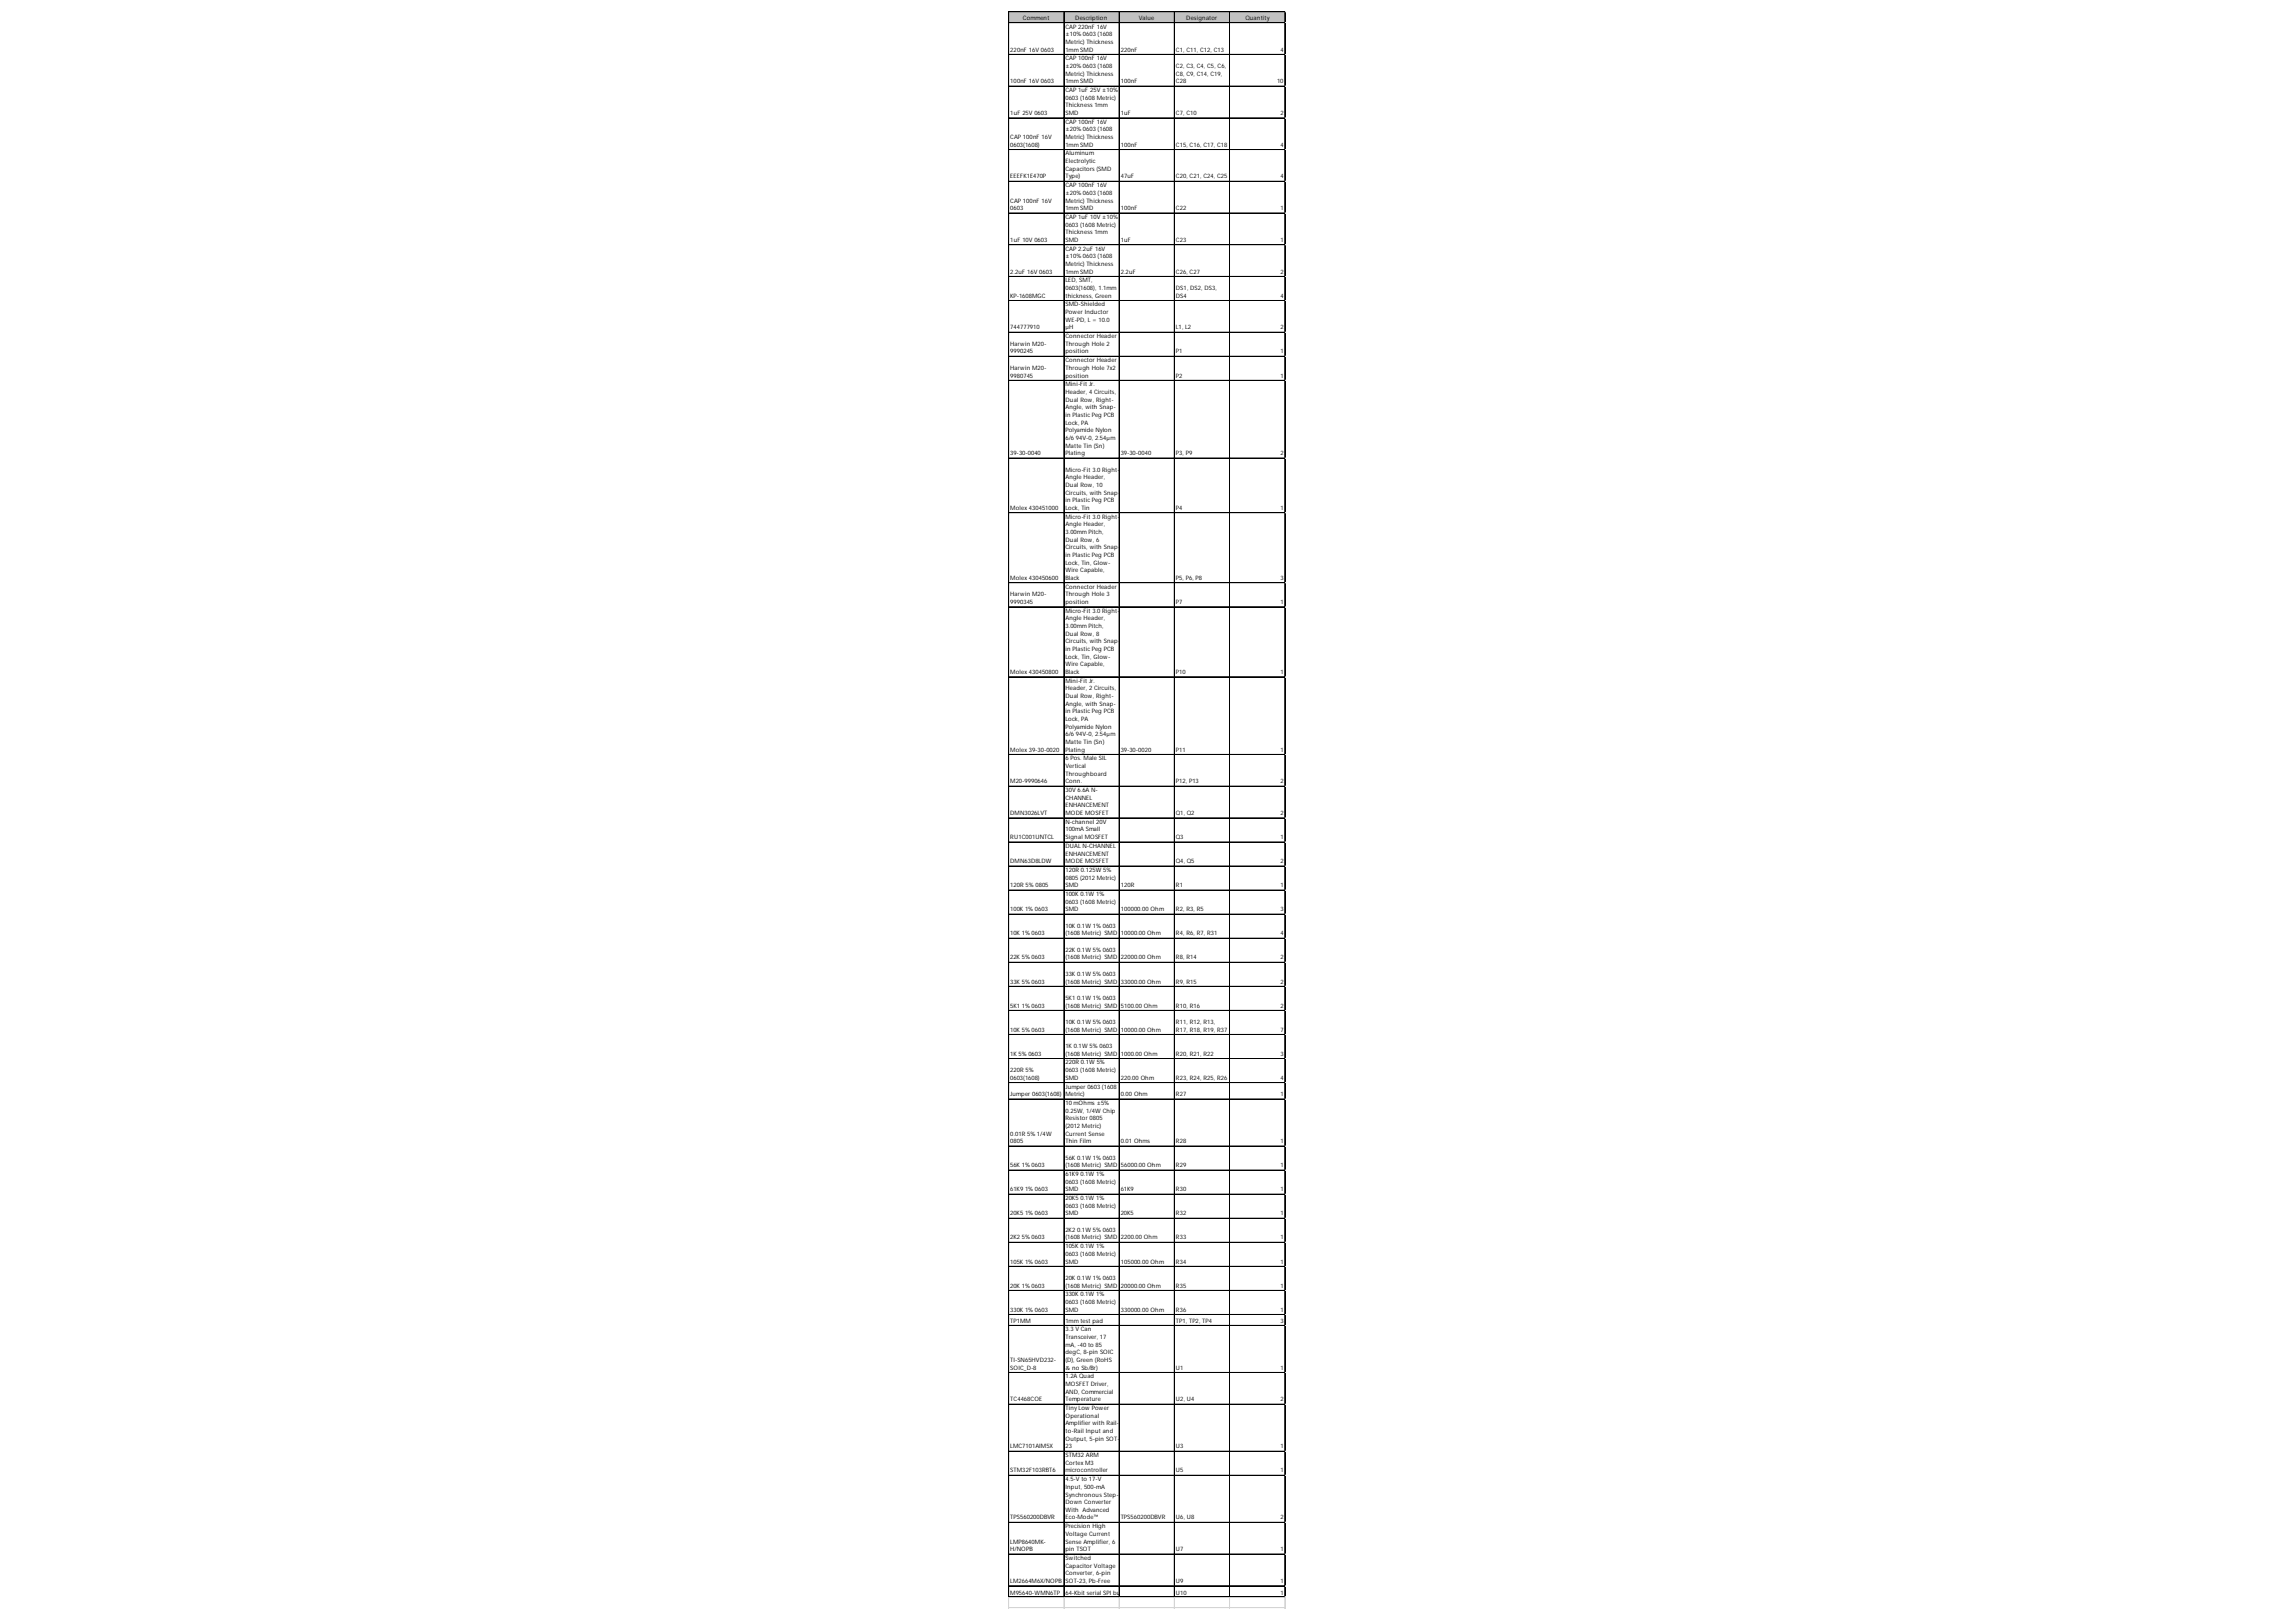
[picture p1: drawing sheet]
<svg xmlns="http://www.w3.org/2000/svg" width="297mm" height="210mm" viewBox="0 0 297 210" stroke-linecap="round" stroke-linejoin="round" font-family="sans-serif">
<defs><g id="words">
<g font-size=".8">
<text x="132.3" y="2.6">Comment</text>
<text x="137.8" y="3.7">CAP 220nF 16V</text>
<text x="137.8" y="4.7">±10% 0603 (1608</text>
<text x="137.8" y="5.7">Metric) Thickness</text>
<text x="139.1" y="2.6">Description</text>
<text x="147.3" y="2.6">Value</text>
<text x="153.5" y="2.6">Designator</text>
<text x="161.1" y="2.6">Quantity</text>
<text x="130.7" y="6.7">220nF 16V 0603</text>
<text x="130.7" y="10.8">100nF 16V 0603</text>
<text x="137.8" y="6.7">1mm SMD</text>
<text x="137.8" y="7.8">CAP 100nF 16V</text>
<text x="137.8" y="8.8">±20% 0603 (1608</text>
<text x="137.8" y="9.8">Metric) Thickness</text>
<text x="137.8" y="10.8">1mm SMD</text>
<text x="137.8" y="11.9">CAP 1uF 25V ±10%</text>
<text x="145" y="6.7">220nF</text>
<text x="145" y="10.8">100nF</text>
<text x="152.1" y="6.7">C1, C11, C12, C13</text>
<text x="152.1" y="8.8">C2, C3, C4, C5, C6,</text>
<text x="152.1" y="9.8">C8, C9, C14, C19,</text>
<text x="152.1" y="10.8">C28</text>
<text x="165.2" y="10.8">10</text>
<text x="165.6" y="6.7">4</text>
<text x="130.7" y="14.9">1uF 25V 0603</text>
<text x="130.7" y="18">CAP 100nF 16V</text>
<text x="137.8" y="12.9">0603 (1608 Metric)</text>
<text x="137.8" y="13.9">Thickness 1mm</text>
<text x="137.8" y="14.9">SMD</text>
<text x="137.8" y="16">CAP 100nF 16V</text>
<text x="137.8" y="17">±20% 0603 (1608</text>
<text x="137.8" y="18">Metric) Thickness</text>
<text x="145" y="14.9">1uF</text>
<text x="152.1" y="14.9">C7, C10</text>
<text x="165.6" y="14.9">2</text>
<text x="130.7" y="19">0603(1608)</text>
<text x="130.7" y="23.1">EEEFK1E470P</text>
<text x="137.8" y="19">1mm SMD</text>
<text x="137.8" y="20.1">Aluminum</text>
<text x="137.8" y="21.1">Electrolytic</text>
<text x="137.8" y="22.1">Capacitors (SMD</text>
<text x="137.8" y="23.1">Type)</text>
<text x="145" y="19">100nF</text>
<text x="145" y="23.1">47uF</text>
<text x="152.1" y="19">C15, C16, C17, C18</text>
<text x="152.1" y="23.1">C20, C21, C24, C25</text>
<text x="165.6" y="19">4</text>
<text x="165.6" y="23.1">4</text>
<text x="130.7" y="26.2">CAP 100nF 16V</text>
<text x="130.7" y="27.2">0603</text>
<text x="137.8" y="24.2">CAP 100nF 16V</text>
<text x="137.8" y="25.2">±20% 0603 (1608</text>
<text x="137.8" y="26.2">Metric) Thickness</text>
<text x="137.8" y="27.2">1mm SMD</text>
<text x="137.8" y="28.3">CAP 1uF 10V ±10%</text>
<text x="137.8" y="29.3">0603 (1608 Metric)</text>
<text x="145" y="27.2">100nF</text>
<text x="152.1" y="27.2">C22</text>
<text x="165.6" y="27.2">1</text>
<text x="130.7" y="31.3">1uF 10V 0603</text>
<text x="130.7" y="35.4">2.2uF 16V 0603</text>
<text x="137.8" y="30.3">Thickness 1mm</text>
<text x="137.8" y="31.3">SMD</text>
<text x="137.8" y="32.4">CAP 2.2uF 16V</text>
<text x="137.8" y="33.4">±10% 0603 (1608</text>
<text x="137.8" y="34.4">Metric) Thickness</text>
<text x="137.8" y="35.4">1mm SMD</text>
<text x="145" y="31.3">1uF</text>
<text x="145" y="35.4">2.2uF</text>
<text x="152.1" y="31.3">C23</text>
<text x="152.1" y="35.4">C26, C27</text>
<text x="165.6" y="31.3">1</text>
<text x="165.6" y="35.4">2</text>
<text x="130.7" y="38.5">KP-1608MGC</text>
<text x="137.8" y="36.5">LED, SMT,</text>
<text x="137.8" y="37.5">0603(1608), 1.1mm</text>
<text x="137.8" y="38.5">thickness, Green</text>
<text x="137.8" y="39.7">SMD-Shielded</text>
<text x="137.8" y="40.6">Power Inductor</text>
<text x="137.8" y="41.6">WE-PD, L = 10.0</text>
<text x="152.1" y="37.5">DS1, DS2, DS3,</text>
<text x="152.1" y="38.5">DS4</text>
<text x="165.6" y="38.5">4</text>
<text x="130.7" y="42.6">744777910</text>
<text x="130.7" y="44.8">Harwin M20-</text>
<text x="130.7" y="45.7">9990245</text>
<text x="130.7" y="47.9">Harwin M20-</text>
<text x="137.8" y="42.6">µH</text>
<text x="137.8" y="43.8">Connector Header</text>
<text x="137.8" y="44.8">Through Hole 2</text>
<text x="137.8" y="45.7">position</text>
<text x="137.8" y="46.9">Connector Header</text>
<text x="137.8" y="47.9">Through Hole 7x2</text>
<text x="152.1" y="42.6">L1, L2</text>
<text x="152.1" y="45.7">P1</text>
<text x="165.6" y="42.6">2</text>
<text x="165.6" y="45.7">1</text>
<text x="130.7" y="48.9">9980745</text>
<text x="137.8" y="48.9">position</text>
<text x="137.8" y="50">Mini-Fit Jr.</text>
<text x="137.8" y="51">Header, 4 Circuits,</text>
<text x="137.8" y="52">Dual Row, Right-</text>
<text x="137.8" y="53">Angle, with Snap-</text>
<text x="137.8" y="54">in Plastic Peg PCB</text>
<text x="152.1" y="48.9">P2</text>
<text x="165.6" y="48.9">1</text>
<text x="130.7" y="58.9">39-30-0040</text>
<text x="137.8" y="54.9">Lock, PA</text>
<text x="137.8" y="55.9">Polyamide Nylon</text>
<text x="137.8" y="56.9">6/6 94V-0, 2.54µm</text>
<text x="137.8" y="57.9">Matte Tin (Sn)</text>
<text x="137.8" y="58.9">Plating</text>
<text x="145" y="58.9">39-30-0040</text>
<text x="152.1" y="58.9">P3, P9</text>
<text x="165.6" y="58.9">2</text>
<text x="130.7" y="66">Molex 430451000</text>
<text x="137.8" y="61">Micro-Fit 3.0 Right-</text>
<text x="137.8" y="62">Angle Header,</text>
<text x="137.8" y="63">Dual Row, 10</text>
<text x="137.8" y="64">Circuits, with Snap-</text>
<text x="137.8" y="65">in Plastic Peg PCB</text>
<text x="137.8" y="66">Lock, Tin</text>
<text x="152.1" y="66">P4</text>
<text x="165.6" y="66">1</text>
<text x="137.8" y="67.1">Micro-Fit 3.0 Right-</text>
<text x="137.8" y="68.1">Angle Header,</text>
<text x="137.8" y="69.1">3.00mm Pitch,</text>
<text x="137.8" y="70.1">Dual Row, 6</text>
<text x="137.8" y="71.1">Circuits, with Snap-</text>
<text x="130.7" y="75">Molex 430450600</text>
<text x="130.7" y="77.2">Harwin M20-</text>
<text x="137.8" y="72.1">in Plastic Peg PCB</text>
<text x="137.8" y="73.1">Lock, Tin, Glow-</text>
<text x="137.8" y="74.1">Wire Capable,</text>
<text x="137.8" y="75">Black</text>
<text x="137.8" y="76.2">Connector Header</text>
<text x="137.8" y="77.2">Through Hole 3</text>
<text x="152.1" y="75">P5, P6, P8</text>
<text x="165.6" y="75">3</text>
<text x="130.7" y="78.2">9990345</text>
<text x="137.8" y="78.2">position</text>
<text x="137.8" y="79.3">Micro-Fit 3.0 Right-</text>
<text x="137.8" y="80.3">Angle Header,</text>
<text x="137.8" y="81.3">3.00mm Pitch,</text>
<text x="137.8" y="82.3">Dual Row, 8</text>
<text x="137.8" y="83.3">Circuits, with Snap-</text>
<text x="152.1" y="78.2">P7</text>
<text x="165.6" y="78.2">1</text>
<text x="130.7" y="87.2">Molex 430450800</text>
<text x="137.8" y="84.2">in Plastic Peg PCB</text>
<text x="137.8" y="85.2">Lock, Tin, Glow-</text>
<text x="137.8" y="86.2">Wire Capable,</text>
<text x="137.8" y="87.2">Black</text>
<text x="137.8" y="88.3">Mini-Fit Jr.</text>
<text x="137.8" y="89.3">Header, 2 Circuits,</text>
<text x="152.1" y="87.2">P10</text>
<text x="165.6" y="87.2">1</text>
<text x="137.8" y="90.3">Dual Row, Right-</text>
<text x="137.8" y="91.3">Angle, with Snap-</text>
<text x="137.8" y="92.3">in Plastic Peg PCB</text>
<text x="137.8" y="93.3">Lock, PA</text>
<text x="137.8" y="94.3">Polyamide Nylon</text>
<text x="137.8" y="95.3">6/6 94V-0, 2.54µm</text>
<text x="130.7" y="97.3">Molex 39-30-0020</text>
<text x="130.7" y="101.4">M20-9990646</text>
<text x="137.8" y="96.3">Matte Tin (Sn)</text>
<text x="137.8" y="97.3">Plating</text>
<text x="137.8" y="98.4">6 Pos. Male SIL</text>
<text x="137.8" y="99.4">Vertical</text>
<text x="137.8" y="100.4">Throughboard</text>
<text x="137.8" y="101.4">Conn.</text>
<text x="145" y="97.3">39-30-0020</text>
<text x="152.1" y="97.3">P11</text>
<text x="152.1" y="101.4">P12, P13</text>
<text x="165.6" y="97.3">1</text>
<text x="165.6" y="101.4">2</text>
<text x="130.7" y="105.5">DMN3026LVT</text>
<text x="137.8" y="102.5">30V 6.6A N-</text>
<text x="137.8" y="103.5">CHANNEL</text>
<text x="137.8" y="104.5">ENHANCEMENT</text>
<text x="137.8" y="105.5">MODE MOSFET</text>
<text x="137.8" y="106.6">N-channel 20V</text>
<text x="137.8" y="107.6">100mA Small</text>
<text x="152.1" y="105.5">Q1, Q2</text>
<text x="165.6" y="105.5">2</text>
<text x="130.7" y="108.6">RU1C001UNTCL</text>
<text x="130.7" y="111.7">DMN63D8LDW</text>
<text x="137.8" y="108.6">Signal MOSFET</text>
<text x="137.8" y="109.7">DUAL N-CHANNEL</text>
<text x="137.8" y="110.7">ENHANCEMENT</text>
<text x="137.8" y="111.7">MODE MOSFET</text>
<text x="137.8" y="112.8">120R 0.125W 5%</text>
<text x="137.8" y="113.8">0805 (2012 Metric)</text>
<text x="152.1" y="108.6">Q3</text>
<text x="152.1" y="111.7">Q4, Q5</text>
<text x="165.6" y="108.6">1</text>
<text x="165.6" y="111.7">2</text>
<text x="130.7" y="114.8">120R 5% 0805</text>
<text x="130.7" y="117.9">100K 1% 0603</text>
<text x="137.8" y="114.8">SMD</text>
<text x="137.8" y="116">100K 0.1W 1%</text>
<text x="137.8" y="116.9">0603 (1608 Metric)</text>
<text x="137.8" y="117.9">SMD</text>
<text x="145" y="114.8">120R</text>
<text x="145" y="117.9">100000.00 Ohm</text>
<text x="152.1" y="114.8">R1</text>
<text x="152.1" y="117.9">R2, R3, R5</text>
<text x="165.6" y="114.8">1</text>
<text x="165.6" y="117.9">3</text>
<text x="130.7" y="121">10K 1% 0603</text>
<text x="130.7" y="124.2">22K 5% 0603</text>
<text x="137.8" y="120.1">10K 0.1W 1% 0603</text>
<text x="137.8" y="121">(1608 Metric) SMD</text>
<text x="137.8" y="123.2">22K 0.1W 5% 0603</text>
<text x="137.8" y="124.2">(1608 Metric) SMD</text>
<text x="145" y="121">10000.00 Ohm</text>
<text x="145" y="124.2">22000.00 Ohm</text>
<text x="152.1" y="121">R4, R6, R7, R31</text>
<text x="152.1" y="124.2">R8, R14</text>
<text x="165.6" y="121">4</text>
<text x="165.6" y="124.2">2</text>
<text x="130.7" y="127.3">33K 5% 0603</text>
<text x="130.7" y="130.4">5K1 1% 0603</text>
<text x="137.8" y="126.3">33K 0.1W 5% 0603</text>
<text x="137.8" y="127.3">(1608 Metric) SMD</text>
<text x="137.8" y="129.4">5K1 0.1W 1% 0603</text>
<text x="137.8" y="130.4">(1608 Metric) SMD</text>
<text x="145" y="127.3">33000.00 Ohm</text>
<text x="145" y="130.4">5100.00 Ohm</text>
<text x="152.1" y="127.3">R9, R15</text>
<text x="152.1" y="130.4">R10, R16</text>
<text x="165.6" y="127.3">2</text>
<text x="165.6" y="130.4">2</text>
<text x="130.7" y="133.5">10K 5% 0603</text>
<text x="130.7" y="136.6">1K 5% 0603</text>
<text x="137.8" y="132.5">10K 0.1W 5% 0603</text>
<text x="137.8" y="133.5">(1608 Metric) SMD</text>
<text x="137.8" y="135.6">1K 0.1W 5% 0603</text>
<text x="137.8" y="136.6">(1608 Metric) SMD</text>
<text x="137.8" y="137.8">220R 0.1W 5%</text>
<text x="145" y="133.5">10000.00 Ohm</text>
<text x="145" y="136.6">1000.00 Ohm</text>
<text x="152.1" y="132.5">R11, R12, R13,</text>
<text x="152.1" y="133.5">R17, R18, R19, R37</text>
<text x="152.1" y="136.6">R20, R21, R22</text>
<text x="165.6" y="133.5">7</text>
<text x="165.6" y="136.6">3</text>
<text x="130.7" y="138.7">220R 5%</text>
<text x="130.7" y="139.7">0603(1608)</text>
<text x="130.7" y="141.9">Jumper 0603(1608)</text>
<text x="137.8" y="138.7">0603 (1608 Metric)</text>
<text x="137.8" y="139.7">SMD</text>
<text x="137.8" y="140.9">Jumper 0603 (1608</text>
<text x="137.8" y="141.9">Metric)</text>
<text x="137.8" y="143">10 mOhms ±5%</text>
<text x="137.8" y="144">0.25W, 1/4W Chip</text>
<text x="145" y="139.7">220.00 Ohm</text>
<text x="145" y="141.9">0.00 Ohm</text>
<text x="152.1" y="139.7">R23, R24, R25, R26</text>
<text x="152.1" y="141.9">R27</text>
<text x="165.6" y="139.7">4</text>
<text x="165.6" y="141.9">1</text>
<text x="130.7" y="147">0.01R 5% 1/4W</text>
<text x="130.7" y="147.9">0805</text>
<text x="137.8" y="145">Resistor 0805</text>
<text x="137.8" y="146">(2012 Metric)</text>
<text x="137.8" y="147">Current Sense</text>
<text x="137.8" y="147.9">Thin Film</text>
<text x="145" y="147.9">0.01 Ohms</text>
<text x="152.1" y="147.9">R28</text>
<text x="165.6" y="147.9">1</text>
<text x="130.7" y="151.1">56K 1% 0603</text>
<text x="130.7" y="154.2">61K9 1% 0603</text>
<text x="137.8" y="150.1">56K 0.1W 1% 0603</text>
<text x="137.8" y="151.1">(1608 Metric) SMD</text>
<text x="137.8" y="152.2">61K9 0.1W 1%</text>
<text x="137.8" y="153.2">0603 (1608 Metric)</text>
<text x="137.8" y="154.2">SMD</text>
<text x="137.8" y="155.3">20K5 0.1W 1%</text>
<text x="145" y="151.1">56000.00 Ohm</text>
<text x="145" y="154.2">61K9</text>
<text x="152.1" y="151.1">R29</text>
<text x="152.1" y="154.2">R30</text>
<text x="165.6" y="151.1">1</text>
<text x="165.6" y="154.2">1</text>
<text x="130.7" y="157.3">20K5 1% 0603</text>
<text x="130.7" y="160.4">2K2 5% 0603</text>
<text x="137.8" y="156.3">0603 (1608 Metric)</text>
<text x="137.8" y="157.3">SMD</text>
<text x="137.8" y="159.4">2K2 0.1W 5% 0603</text>
<text x="137.8" y="160.4">(1608 Metric) SMD</text>
<text x="137.8" y="161.5">105K 0.1W 1%</text>
<text x="145" y="157.3">20K5</text>
<text x="145" y="160.4">2200.00 Ohm</text>
<text x="152.1" y="157.3">R32</text>
<text x="152.1" y="160.4">R33</text>
<text x="165.6" y="157.3">1</text>
<text x="165.6" y="160.4">1</text>
<text x="130.7" y="163.5">105K 1% 0603</text>
<text x="130.7" y="166.6">20K 1% 0603</text>
<text x="137.8" y="162.5">0603 (1608 Metric)</text>
<text x="137.8" y="163.5">SMD</text>
<text x="137.8" y="165.6">20K 0.1W 1% 0603</text>
<text x="137.8" y="166.6">(1608 Metric) SMD</text>
<text x="137.8" y="167.8">330K 0.1W 1%</text>
<text x="145" y="163.5">105000.00 Ohm</text>
<text x="145" y="166.6">20000.00 Ohm</text>
<text x="152.1" y="163.5">R34</text>
<text x="152.1" y="166.6">R35</text>
<text x="165.6" y="163.5">1</text>
<text x="165.6" y="166.6">1</text>
<text x="130.7" y="169.7">330K 1% 0603</text>
<text x="130.7" y="171.2">TP1MM</text>
<text x="137.8" y="168.8">0603 (1608 Metric)</text>
<text x="137.8" y="169.7">SMD</text>
<text x="137.8" y="171.2">1mm test pad</text>
<text x="137.8" y="172.3">3.3 V Can</text>
<text x="137.8" y="173.3">Transceiver, 17</text>
<text x="145" y="169.7">330000.00 Ohm</text>
<text x="152.1" y="169.7">R36</text>
<text x="152.1" y="171.2">TP1, TP2, TP4</text>
<text x="165.6" y="169.7">1</text>
<text x="165.6" y="171.2">3</text>
<text x="130.7" y="176.3">TI-SN65HVD232-</text>
<text x="130.7" y="177.2">SOIC_D-8</text>
<text x="137.8" y="174.3">mA, -40 to 85</text>
<text x="137.8" y="175.3">degC, 8-pin SOIC</text>
<text x="137.8" y="176.3">(D), Green (RoHS</text>
<text x="137.8" y="177.2">&amp; no Sb/Br)</text>
<text x="137.8" y="178.4">1.2A Quad</text>
<text x="137.8" y="179.4">MOSFET Driver,</text>
<text x="152.1" y="177.2">U1</text>
<text x="165.6" y="177.2">1</text>
<text x="130.7" y="181.3">TC4468COE</text>
<text x="137.8" y="180.4">AND, Commercial</text>
<text x="137.8" y="181.3">Temperature</text>
<text x="137.8" y="182.5">Tiny Low Power</text>
<text x="137.8" y="183.5">Operational</text>
<text x="137.8" y="184.5">Amplifier with Rail-</text>
<text x="137.8" y="185.5">to-Rail Input and</text>
<text x="152.1" y="181.3">U2, U4</text>
<text x="165.6" y="181.3">2</text>
<text x="130.7" y="187.4">LMC7101AIM5X</text>
<text x="130.7" y="190.6">STM32F103RBT6</text>
<text x="137.8" y="186.4">Output, 5-pin SOT-</text>
<text x="137.8" y="187.4">23</text>
<text x="137.8" y="188.6">STM32 ARM</text>
<text x="137.8" y="189.6">Cortex M3</text>
<text x="137.8" y="190.6">microcontroller</text>
<text x="137.8" y="191.7">4.5-V to 17-V</text>
<text x="152.1" y="187.4">U3</text>
<text x="152.1" y="190.6">U5</text>
<text x="165.6" y="187.4">1</text>
<text x="165.6" y="190.6">1</text>
<text x="130.7" y="196.6">TPS560200DBVR</text>
<text x="137.8" y="192.7">Input, 500-mA</text>
<text x="137.8" y="193.7">Synchronous Step-</text>
<text x="137.8" y="194.7">Down Converter</text>
<text x="137.8" y="195.6">With Advanced</text>
<text x="137.8" y="196.6">Eco-Mode™</text>
<text x="137.8" y="197.8">Precision High</text>
<text x="145" y="196.6">TPS560200DBVR</text>
<text x="152.1" y="196.6">U6, U8</text>
<text x="165.6" y="196.6">2</text>
<text x="130.7" y="199.8">LMP8640MK-</text>
<text x="130.7" y="200.7">H/NOPB</text>
<text x="137.8" y="198.8">Voltage Current</text>
<text x="137.8" y="199.8">Sense Amplifier, 6</text>
<text x="137.8" y="200.7">pin TSOT</text>
<text x="137.8" y="201.9">Switched</text>
<text x="137.8" y="202.9">Capacitor Voltage</text>
<text x="137.8" y="203.9">Converter, 6-pin</text>
<text x="152.1" y="200.7">U7</text>
<text x="165.6" y="200.7">1</text>
<text x="130.7" y="204.8">LM2664M6X/NOPB</text>
<text x="130.7" y="206.4">M95640-WMN6TP</text>
<text x="137.8" y="204.8">SOT-23, Pb-Free</text>
<text x="137.8" y="206.4">64-Kbit serial SPI bu</text>
<text x="145" y="206.4">s EEPROM with hig</text>
<text x="151.9" y="206.4">hU-10</text>
<text x="152.1" y="204.8">U9</text>
<text x="152.7" y="206.4">speed clock</text>
<text x="165.6" y="204.8">1</text>
<text x="165.6" y="206.4">1</text>
</g>
</g></defs>
<path d="M130.5 1.5h35.8v1.5h-35.8z" fill="#c0c0c0"/>
<g fill="none" stroke="#000" stroke-width=".13">
<path d="M130.5 1.5v205.2M130.6 1.5h35.7M130.6 1.6h35.7M130.6 2.9h35.7M130.6 3h35.7M130.6 7h35.7M130.6 7.1h35.7M130.6 11.1h35.7M130.6 11.2h35.7M130.6 15.2h35.7M130.6 15.3h35.7M130.6 19.4h35.7"/>
<path d="M137.6 1.6v205.1M137.7 1.6v205.1M144.8 1.6v205.1M151.9 1.6v205.1M152 1.6v205.1M159.1 1.6v205.1M166.2 1.6v205.1M130.6 23.5h35.7M130.6 27.6h35.7M130.6 31.7h35.7M130.6 35.8h35.7M130.6 38.9h35.7"/>
<path d="M130.6 43h35.7M130.6 46.1h35.7M130.6 49.2h35.7M130.6 49.3h35.7M130.6 59.3h35.7M130.6 66.3h35.7M130.6 66.4h35.7M130.6 75.4h35.7M130.6 78.5h35.7M130.6 78.6h35.7M130.6 87.6h35.7M130.6 97.6h35.7"/>
<path d="M130.6 97.7h35.7M130.6 101.7h35.7M130.6 101.8h35.7M130.6 105.8h35.7M130.6 105.9h35.7M130.6 109h35.7M130.6 112.1h35.7M130.6 115.2h35.7M130.6 118.3h35.7M130.6 121.4h35.7M130.6 124.5h35.7M130.6 124.6h35.7"/>
<path d="M130.6 127.6h35.7M130.6 127.7h35.7M130.6 130.8h35.7M130.6 133.9h35.7M130.6 137h35.7M130.6 140.1h35.7M130.6 142.2h35.7M130.6 142.3h35.7M130.6 148.3h35.7M130.6 151.4h35.7M130.6 151.5h35.7M130.6 154.5h35.7"/>
<path d="M130.6 154.6h35.7M130.6 157.6h35.7M130.6 157.7h35.7M130.6 160.8h35.7M130.6 163.9h35.7M130.6 167h35.7M130.6 170.1h35.7M130.6 171.5h35.7M130.6 171.6h35.7M130.6 177.6h35.7M130.6 181.7h35.7M130.6 187.8h35.7"/>
<path d="M130.6 190.9h35.7M130.6 197h35.7M130.6 201.1h35.7M130.6 205.2h35.7M130.6 206.6h35.7M130.6 206.7h35.7"/>
</g>
<path d="M130.5 206.7v1.5" fill="none" stroke="#d4d4d4" stroke-width=".13"/>
<path d="M130.5 206.7h.1v1.5h-.1z" fill="#d4d4d4"/>
<path d="M137.6 206.7v1.5" fill="none" stroke="#d4d4d4" stroke-width=".13"/>
<path d="M137.6 206.7h.1v1.5h-.1z" fill="#d4d4d4"/>
<path d="M144.8 206.7v1.5" fill="none" stroke="#d4d4d4" stroke-width=".13"/>
<path d="M144.8 206.7v1.5z" fill="#d4d4d4"/>
<path d="M151.9 206.7v1.5" fill="none" stroke="#d4d4d4" stroke-width=".13"/>
<path d="M151.9 206.7h.1v1.5h-.1z" fill="#d4d4d4"/>
<path d="M159.1 206.7v1.5" fill="none" stroke="#d4d4d4" stroke-width=".13"/>
<path d="M159.1 206.7v1.5z" fill="#d4d4d4"/>
<path d="M166.2 206.7v1.5" fill="none" stroke="#d4d4d4" stroke-width=".13"/>
<path d="M166.2 206.7h.1v1.5h-.1z" fill="#d4d4d4"/>
<path d="M166.3 1.5h.1" fill="none" stroke="#d4d4d4" stroke-width=".13"/>
<path d="M166.3 1.5v.1z" fill="#d4d4d4"/>
<path d="M166.3 2.9h.1" fill="none" stroke="#d4d4d4" stroke-width=".13"/>
<path d="M166.3 2.9v.1z" fill="#d4d4d4"/>
<path d="M166.3 7h.1" fill="none" stroke="#d4d4d4" stroke-width=".13"/>
<path d="M166.3 7v.1z" fill="#d4d4d4"/>
<path d="M166.3 11.1h.1" fill="none" stroke="#d4d4d4" stroke-width=".13"/>
<path d="M166.3 11.1v.1z" fill="#d4d4d4"/>
<path d="M166.3 15.2h.1" fill="none" stroke="#d4d4d4" stroke-width=".13"/>
<path d="M166.3 15.2v.1z" fill="#d4d4d4"/>
<path d="M166.3 19.4h.1" fill="none" stroke="#d4d4d4" stroke-width=".13"/>
<path d="M166.3 23.5h.1" fill="none" stroke="#d4d4d4" stroke-width=".13"/>
<path d="M166.3 27.6h.1" fill="none" stroke="#d4d4d4" stroke-width=".13"/>
<path d="M166.3 31.7h.1" fill="none" stroke="#d4d4d4" stroke-width=".13"/>
<path d="M166.3 35.8h.1" fill="none" stroke="#d4d4d4" stroke-width=".13"/>
<path d="M166.3 38.9h.1" fill="none" stroke="#d4d4d4" stroke-width=".13"/>
<path d="M166.3 38.9v.1z" fill="#d4d4d4"/>
<path d="M166.3 43h.1" fill="none" stroke="#d4d4d4" stroke-width=".13"/>
<path d="M166.3 43v.1z" fill="#d4d4d4"/>
<path d="M166.3 46.1h.1" fill="none" stroke="#d4d4d4" stroke-width=".13"/>
<path d="M166.3 46.1v.1z" fill="#d4d4d4"/>
<path d="M166.3 49.2h.1" fill="none" stroke="#d4d4d4" stroke-width=".13"/>
<path d="M166.3 49.2v.1z" fill="#d4d4d4"/>
<path d="M166.3 59.3h.1" fill="none" stroke="#d4d4d4" stroke-width=".13"/>
<path d="M166.3 66.3h.1" fill="none" stroke="#d4d4d4" stroke-width=".13"/>
<path d="M166.3 66.3v.1z" fill="#d4d4d4"/>
<path d="M166.3 75.4h.1" fill="none" stroke="#d4d4d4" stroke-width=".13"/>
<path d="M166.3 75.4v.1z" fill="#d4d4d4"/>
<path d="M166.3 78.5h.1" fill="none" stroke="#d4d4d4" stroke-width=".13"/>
<path d="M166.3 78.5v.1z" fill="#d4d4d4"/>
<path d="M166.3 87.6h.1" fill="none" stroke="#d4d4d4" stroke-width=".13"/>
<path d="M166.3 87.6v.1z" fill="#d4d4d4"/>
<path d="M166.3 97.6h.1" fill="none" stroke="#d4d4d4" stroke-width=".13"/>
<path d="M166.3 97.6v.1z" fill="#d4d4d4"/>
<path d="M166.3 101.7h.1" fill="none" stroke="#d4d4d4" stroke-width=".13"/>
<path d="M166.3 101.7v.1z" fill="#d4d4d4"/>
<path d="M166.3 105.8h.1" fill="none" stroke="#d4d4d4" stroke-width=".13"/>
<path d="M166.3 105.8v.1z" fill="#d4d4d4"/>
<path d="M166.3 109h.1" fill="none" stroke="#d4d4d4" stroke-width=".13"/>
<path d="M166.3 112.1h.1" fill="none" stroke="#d4d4d4" stroke-width=".13"/>
<path d="M166.3 115.2h.1" fill="none" stroke="#d4d4d4" stroke-width=".13"/>
<path d="M166.3 115.2v.1z" fill="#d4d4d4"/>
<path d="M166.3 118.3h.1" fill="none" stroke="#d4d4d4" stroke-width=".13"/>
<path d="M166.3 118.3v.1z" fill="#d4d4d4"/>
<path d="M166.3 121.4h.1" fill="none" stroke="#d4d4d4" stroke-width=".13"/>
<path d="M166.3 121.4v.1z" fill="#d4d4d4"/>
<path d="M166.3 124.5h.1" fill="none" stroke="#d4d4d4" stroke-width=".13"/>
<path d="M166.3 124.5v.1z" fill="#d4d4d4"/>
<path d="M166.3 127.6h.1" fill="none" stroke="#d4d4d4" stroke-width=".13"/>
<path d="M166.3 127.6v.1z" fill="#d4d4d4"/>
<path d="M166.3 130.8h.1" fill="none" stroke="#d4d4d4" stroke-width=".13"/>
<path d="M166.3 133.9h.1" fill="none" stroke="#d4d4d4" stroke-width=".13"/>
<path d="M166.3 137h.1" fill="none" stroke="#d4d4d4" stroke-width=".13"/>
<path d="M166.3 137v.1z" fill="#d4d4d4"/>
<path d="M166.3 140.1h.1" fill="none" stroke="#d4d4d4" stroke-width=".13"/>
<path d="M166.3 140.1v.1z" fill="#d4d4d4"/>
<path d="M166.3 142.2h.1" fill="none" stroke="#d4d4d4" stroke-width=".13"/>
<path d="M166.3 142.2v.1z" fill="#d4d4d4"/>
<path d="M166.3 148.3h.1" fill="none" stroke="#d4d4d4" stroke-width=".13"/>
<path d="M166.3 148.3v.1z" fill="#d4d4d4"/>
<path d="M166.3 151.4h.1" fill="none" stroke="#d4d4d4" stroke-width=".13"/>
<path d="M166.3 151.4v.1z" fill="#d4d4d4"/>
<path d="M166.3 154.5h.1" fill="none" stroke="#d4d4d4" stroke-width=".13"/>
<path d="M166.3 154.5v.1z" fill="#d4d4d4"/>
<path d="M166.3 157.6h.1" fill="none" stroke="#d4d4d4" stroke-width=".13"/>
<path d="M166.3 157.6v.1z" fill="#d4d4d4"/>
<path d="M166.3 160.8h.1" fill="none" stroke="#d4d4d4" stroke-width=".13"/>
<path d="M166.3 163.9h.1" fill="none" stroke="#d4d4d4" stroke-width=".13"/>
<path d="M166.3 167h.1" fill="none" stroke="#d4d4d4" stroke-width=".13"/>
<path d="M166.3 167v.1z" fill="#d4d4d4"/>
<path d="M166.3 170.1h.1" fill="none" stroke="#d4d4d4" stroke-width=".13"/>
<path d="M166.3 170.1v.1z" fill="#d4d4d4"/>
<path d="M166.3 171.5h.1" fill="none" stroke="#d4d4d4" stroke-width=".13"/>
<path d="M166.3 171.5v.1z" fill="#d4d4d4"/>
<path d="M166.3 177.6h.1" fill="none" stroke="#d4d4d4" stroke-width=".13"/>
<path d="M166.3 177.6v.1z" fill="#d4d4d4"/>
<path d="M166.3 181.7h.1" fill="none" stroke="#d4d4d4" stroke-width=".13"/>
<path d="M166.3 181.7v.1z" fill="#d4d4d4"/>
<path d="M166.3 187.8h.1" fill="none" stroke="#d4d4d4" stroke-width=".13"/>
<path d="M166.3 187.8v.1z" fill="#d4d4d4"/>
<path d="M166.3 190.9h.1" fill="none" stroke="#d4d4d4" stroke-width=".13"/>
<path d="M166.3 190.9v.1z" fill="#d4d4d4"/>
<path d="M166.3 197h.1" fill="none" stroke="#d4d4d4" stroke-width=".13"/>
<path d="M166.3 197v.1z" fill="#d4d4d4"/>
<path d="M166.3 201.1h.1" fill="none" stroke="#d4d4d4" stroke-width=".13"/>
<path d="M166.3 201.1v.1z" fill="#d4d4d4"/>
<path d="M166.3 205.2h.1" fill="none" stroke="#d4d4d4" stroke-width=".13"/>
<path d="M166.3 205.2v.1z" fill="#d4d4d4"/>
<path d="M166.3 206.6h.1" fill="none" stroke="#d4d4d4" stroke-width=".13"/>
<path d="M166.3 206.6v.1z" fill="#d4d4d4"/>
<path d="M130.5 208h35.8M130.5 208.1h35.8" fill="none" stroke="#d4d4d4" stroke-width=".13"/>
<use href="#words"/>
</svg>
